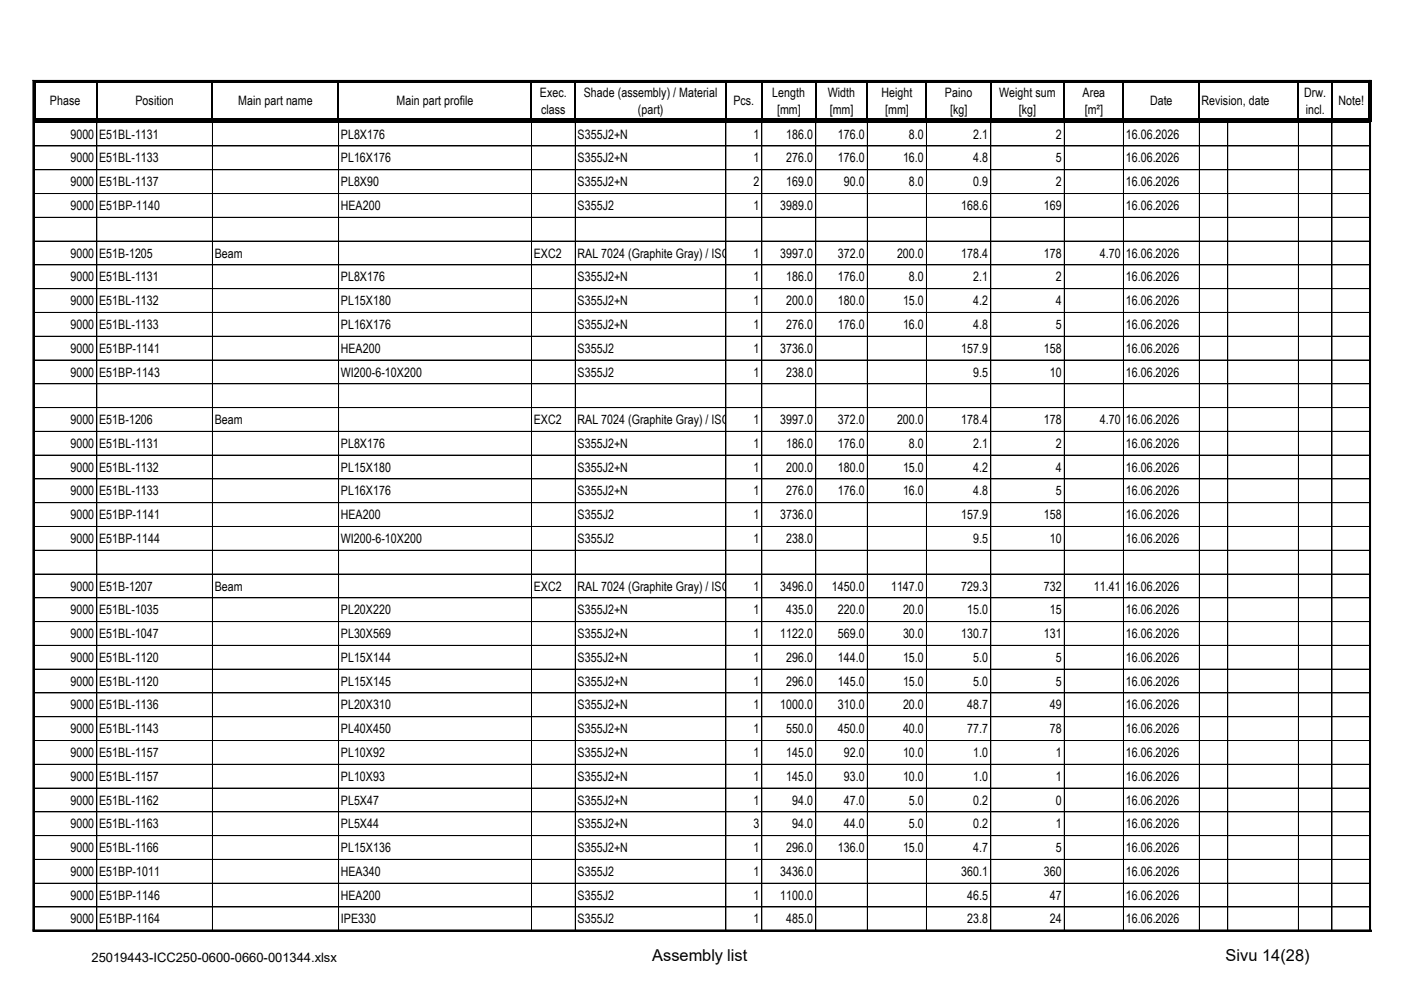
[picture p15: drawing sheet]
<svg xmlns="http://www.w3.org/2000/svg" width="297mm" height="210mm" viewBox="0 0 297 210" stroke-linecap="round" stroke-linejoin="round" font-family="sans-serif">
<defs><g id="words">
<g font-size="3.5">
<text x="138.2" y="203.6">Assembly list</text>
<text x="259.8" y="203.6">Sivu 14(28)</text>
</g>
<g font-size="2.8">
<text x="10.6" y="22.3">Phase</text>
<text x="28.7" y="22.3">Position</text>
<text x="50.5" y="22.3">Main part name</text>
<text x="84" y="22.3">Main part profile</text>
<text x="114.4" y="20.5">Exec.</text>
<text x="123.7" y="20.5">Shade (assembly) / Material</text>
<text x="155.4" y="22.3">Pcs.</text>
<text x="163.7" y="20.5">Length</text>
<text x="175.5" y="20.5">Width</text>
<text x="186.8" y="20.5">Height</text>
<text x="200.3" y="20.5">Paino</text>
<text x="211.8" y="20.5">Weight sum</text>
<text x="229.4" y="20.5">Area</text>
<text x="243.8" y="22.3">Date</text>
<text x="254.7" y="22.2">Revision, date</text>
<text x="276.4" y="20.5">Drw.</text>
<text x="283.7" y="22.3">Note!</text>
<text x="14.9" y="29.4">9000</text>
<text x="21" y="29.4">E51BL-1131</text>
<text x="72.2" y="29.4">PL8X176</text>
<text x="114.7" y="24.1">class</text>
<text x="122.4" y="29.4">S355J2+N</text>
<text x="135.2" y="24.1">(part)</text>
<text x="159.7" y="29.4">1</text>
<text x="164.7" y="24.1">[mm]</text>
<text x="166.6" y="29.4">186.0</text>
<text x="175.9" y="24.1">[mm]</text>
<text x="177.6" y="29.4">176.0</text>
<text x="187.6" y="24.1">[mm]</text>
<text x="192.7" y="29.4">8.0</text>
<text x="201.4" y="24.1">[kg]</text>
<text x="206.3" y="29.4">2.1</text>
<text x="215.9" y="24.1">[kg]</text>
<text x="223.8" y="29.4">2</text>
<text x="229.9" y="24.1">[m²]</text>
<text x="238.6" y="29.4">16.06.2026</text>
<text x="276.7" y="24.1">incl.</text>
<text x="14.9" y="34.4">9000</text>
<text x="21" y="34.4">E51BL-1133</text>
<text x="72.2" y="34.4">PL16X176</text>
<text x="122.4" y="34.4">S355J2+N</text>
<text x="159.7" y="34.4">1</text>
<text x="166.6" y="34.4">276.0</text>
<text x="177.6" y="34.4">176.0</text>
<text x="191.4" y="34.4">16.0</text>
<text x="206.3" y="34.4">4.8</text>
<text x="223.8" y="34.4">5</text>
<text x="238.6" y="34.4">16.06.2026</text>
<text x="14.9" y="39.5">9000</text>
<text x="21" y="39.5">E51BL-1137</text>
<text x="72.2" y="39.5">PL8X90</text>
<text x="122.4" y="39.5">S355J2+N</text>
<text x="159.7" y="39.5">2</text>
<text x="166.6" y="39.5">169.0</text>
<text x="178.9" y="39.5">90.0</text>
<text x="192.7" y="39.5">8.0</text>
<text x="206.3" y="39.5">0.9</text>
<text x="223.8" y="39.5">2</text>
<text x="238.6" y="39.5">16.06.2026</text>
<text x="14.9" y="44.5">9000</text>
<text x="21" y="44.5">E51BP-1140</text>
<text x="72.2" y="44.5">HEA200</text>
<text x="122.4" y="44.5">S355J2</text>
<text x="159.7" y="44.5">1</text>
<text x="165.4" y="44.5">3989.0</text>
<text x="203.7" y="44.5">168.6</text>
<text x="221.2" y="44.5">169</text>
<text x="238.6" y="44.5">16.06.2026</text>
<text x="14.9" y="54.6">9000</text>
<text x="14.9" y="59.6">9000</text>
<text x="21" y="54.6">E51B-1205</text>
<text x="21" y="59.6">E51BL-1131</text>
<text x="45.5" y="54.6">Beam</text>
<text x="72.2" y="59.6">PL8X176</text>
<text x="113.1" y="54.6">EXC2</text>
<text x="122.4" y="54.6">RAL 7024 (Graphite Gray) / ISO12944-5</text>
<text x="122.4" y="59.6">S355J2+N</text>
<text x="159.7" y="54.6">1</text>
<text x="159.7" y="59.6">1</text>
<text x="165.4" y="54.6">3997.0</text>
<text x="166.6" y="59.6">186.0</text>
<text x="177.6" y="54.6">372.0</text>
<text x="177.6" y="59.6">176.0</text>
<text x="190.1" y="54.6">200.0</text>
<text x="192.7" y="59.6">8.0</text>
<text x="203.7" y="54.6">178.4</text>
<text x="206.3" y="59.6">2.1</text>
<text x="221.2" y="54.6">178</text>
<text x="223.8" y="59.6">2</text>
<text x="233.1" y="54.6">4.70</text>
<text x="238.6" y="54.6">16.06.2026</text>
<text x="238.6" y="59.6">16.06.2026</text>
<text x="14.9" y="64.7">9000</text>
<text x="21" y="64.7">E51BL-1132</text>
<text x="72.2" y="64.7">PL15X180</text>
<text x="122.4" y="64.7">S355J2+N</text>
<text x="159.7" y="64.7">1</text>
<text x="166.6" y="64.7">200.0</text>
<text x="177.6" y="64.7">180.0</text>
<text x="191.4" y="64.7">15.0</text>
<text x="206.3" y="64.7">4.2</text>
<text x="223.8" y="64.7">4</text>
<text x="238.6" y="64.7">16.06.2026</text>
<text x="14.9" y="69.7">9000</text>
<text x="21" y="69.7">E51BL-1133</text>
<text x="72.2" y="69.7">PL16X176</text>
<text x="122.4" y="69.7">S355J2+N</text>
<text x="159.7" y="69.7">1</text>
<text x="166.6" y="69.7">276.0</text>
<text x="177.6" y="69.7">176.0</text>
<text x="191.4" y="69.7">16.0</text>
<text x="206.3" y="69.7">4.8</text>
<text x="223.8" y="69.7">5</text>
<text x="238.6" y="69.7">16.06.2026</text>
<text x="14.9" y="74.7">9000</text>
<text x="21" y="74.7">E51BP-1141</text>
<text x="72.2" y="74.7">HEA200</text>
<text x="122.4" y="74.7">S355J2</text>
<text x="159.7" y="74.7">1</text>
<text x="165.4" y="74.7">3736.0</text>
<text x="203.7" y="74.7">157.9</text>
<text x="221.2" y="74.7">158</text>
<text x="238.6" y="74.7">16.06.2026</text>
<text x="14.9" y="79.8">9000</text>
<text x="21" y="79.8">E51BP-1143</text>
<text x="72.2" y="79.8">WI200-6-10X200</text>
<text x="122.4" y="79.8">S355J2</text>
<text x="159.7" y="79.8">1</text>
<text x="166.6" y="79.8">238.0</text>
<text x="206.3" y="79.8">9.5</text>
<text x="222.5" y="79.8">10</text>
<text x="238.6" y="79.8">16.06.2026</text>
<text x="14.9" y="89.8">9000</text>
<text x="21" y="89.8">E51B-1206</text>
<text x="45.5" y="89.8">Beam</text>
<text x="113.1" y="89.8">EXC2</text>
<text x="122.4" y="89.8">RAL 7024 (Graphite Gray) / ISO12944-5</text>
<text x="159.7" y="89.8">1</text>
<text x="165.4" y="89.8">3997.0</text>
<text x="177.6" y="89.8">372.0</text>
<text x="190.1" y="89.8">200.0</text>
<text x="203.7" y="89.8">178.4</text>
<text x="221.2" y="89.8">178</text>
<text x="233.1" y="89.8">4.70</text>
<text x="238.6" y="89.8">16.06.2026</text>
<text x="14.9" y="94.9">9000</text>
<text x="21" y="94.9">E51BL-1131</text>
<text x="72.2" y="94.9">PL8X176</text>
<text x="122.4" y="94.9">S355J2+N</text>
<text x="159.7" y="94.9">1</text>
<text x="166.6" y="94.9">186.0</text>
<text x="177.6" y="94.9">176.0</text>
<text x="192.7" y="94.9">8.0</text>
<text x="206.3" y="94.9">2.1</text>
<text x="223.8" y="94.9">2</text>
<text x="238.6" y="94.9">16.06.2026</text>
<text x="14.9" y="99.9">9000</text>
<text x="21" y="99.9">E51BL-1132</text>
<text x="72.2" y="99.9">PL15X180</text>
<text x="122.4" y="99.9">S355J2+N</text>
<text x="159.7" y="99.9">1</text>
<text x="166.6" y="99.9">200.0</text>
<text x="177.6" y="99.9">180.0</text>
<text x="191.4" y="99.9">15.0</text>
<text x="206.3" y="99.9">4.2</text>
<text x="223.8" y="99.9">4</text>
<text x="238.6" y="99.9">16.06.2026</text>
<text x="14.9" y="105">9000</text>
<text x="21" y="105">E51BL-1133</text>
<text x="72.2" y="105">PL16X176</text>
<text x="122.4" y="105">S355J2+N</text>
<text x="159.7" y="105">1</text>
<text x="166.6" y="105">276.0</text>
<text x="177.6" y="105">176.0</text>
<text x="191.4" y="105">16.0</text>
<text x="206.3" y="105">4.8</text>
<text x="223.8" y="105">5</text>
<text x="238.6" y="105">16.06.2026</text>
<text x="14.9" y="110">9000</text>
<text x="21" y="110">E51BP-1141</text>
<text x="72.2" y="110">HEA200</text>
<text x="122.4" y="110">S355J2</text>
<text x="159.7" y="110">1</text>
<text x="165.4" y="110">3736.0</text>
<text x="203.7" y="110">157.9</text>
<text x="221.2" y="110">158</text>
<text x="238.6" y="110">16.06.2026</text>
<text x="14.9" y="115">9000</text>
<text x="21" y="115">E51BP-1144</text>
<text x="72.2" y="115">WI200-6-10X200</text>
<text x="122.4" y="115">S355J2</text>
<text x="159.7" y="115">1</text>
<text x="166.6" y="115">238.0</text>
<text x="206.3" y="115">9.5</text>
<text x="222.5" y="115">10</text>
<text x="238.6" y="115">16.06.2026</text>
<text x="14.9" y="125.1">9000</text>
<text x="21" y="125.1">E51B-1207</text>
<text x="45.5" y="125.1">Beam</text>
<text x="113.1" y="125.1">EXC2</text>
<text x="122.4" y="125.1">RAL 7024 (Graphite Gray) / ISO12944-5</text>
<text x="159.7" y="125.1">1</text>
<text x="165.4" y="125.1">3496.0</text>
<text x="176.3" y="125.1">1450.0</text>
<text x="188.8" y="125.1">1147.0</text>
<text x="203.7" y="125.1">729.3</text>
<text x="221.2" y="125.1">732</text>
<text x="231.9" y="125.1">11.41</text>
<text x="238.6" y="125.1">16.06.2026</text>
<text x="14.9" y="130.2">9000</text>
<text x="21" y="130.2">E51BL-1035</text>
<text x="72.2" y="130.2">PL20X220</text>
<text x="122.4" y="130.2">S355J2+N</text>
<text x="159.7" y="130.2">1</text>
<text x="166.6" y="130.2">435.0</text>
<text x="177.6" y="130.2">220.0</text>
<text x="191.4" y="130.2">20.0</text>
<text x="205" y="130.2">15.0</text>
<text x="222.5" y="130.2">15</text>
<text x="238.6" y="130.2">16.06.2026</text>
<text x="14.9" y="135.2">9000</text>
<text x="21" y="135.2">E51BL-1047</text>
<text x="72.2" y="135.2">PL30X569</text>
<text x="122.4" y="135.2">S355J2+N</text>
<text x="159.7" y="135.2">1</text>
<text x="165.4" y="135.2">1122.0</text>
<text x="177.6" y="135.2">569.0</text>
<text x="191.4" y="135.2">30.0</text>
<text x="203.7" y="135.2">130.7</text>
<text x="221.2" y="135.2">131</text>
<text x="238.6" y="135.2">16.06.2026</text>
<text x="14.9" y="140.2">9000</text>
<text x="21" y="140.2">E51BL-1120</text>
<text x="72.2" y="140.2">PL15X144</text>
<text x="122.4" y="140.2">S355J2+N</text>
<text x="159.7" y="140.2">1</text>
<text x="166.6" y="140.2">296.0</text>
<text x="177.6" y="140.2">144.0</text>
<text x="191.4" y="140.2">15.0</text>
<text x="206.3" y="140.2">5.0</text>
<text x="223.8" y="140.2">5</text>
<text x="238.6" y="140.2">16.06.2026</text>
<text x="14.9" y="145.3">9000</text>
<text x="21" y="145.3">E51BL-1120</text>
<text x="72.2" y="145.3">PL15X145</text>
<text x="122.4" y="145.3">S355J2+N</text>
<text x="159.7" y="145.3">1</text>
<text x="166.6" y="145.3">296.0</text>
<text x="177.6" y="145.3">145.0</text>
<text x="191.4" y="145.3">15.0</text>
<text x="206.3" y="145.3">5.0</text>
<text x="223.8" y="145.3">5</text>
<text x="238.6" y="145.3">16.06.2026</text>
<text x="14.9" y="150.3">9000</text>
<text x="14.9" y="155.4">9000</text>
<text x="21" y="150.3">E51BL-1136</text>
<text x="21" y="155.4">E51BL-1143</text>
<text x="72.2" y="150.3">PL20X310</text>
<text x="72.2" y="155.4">PL40X450</text>
<text x="122.4" y="150.3">S355J2+N</text>
<text x="122.4" y="155.4">S355J2+N</text>
<text x="159.7" y="150.3">1</text>
<text x="159.7" y="155.4">1</text>
<text x="165.4" y="150.3">1000.0</text>
<text x="166.6" y="155.4">550.0</text>
<text x="177.6" y="150.3">310.0</text>
<text x="177.6" y="155.4">450.0</text>
<text x="191.4" y="150.3">20.0</text>
<text x="191.4" y="155.4">40.0</text>
<text x="205" y="150.3">48.7</text>
<text x="205" y="155.4">77.7</text>
<text x="222.5" y="150.3">49</text>
<text x="222.5" y="155.4">78</text>
<text x="238.6" y="150.3">16.06.2026</text>
<text x="238.6" y="155.4">16.06.2026</text>
<text x="14.9" y="160.4">9000</text>
<text x="21" y="160.4">E51BL-1157</text>
<text x="72.2" y="160.4">PL10X92</text>
<text x="122.4" y="160.4">S355J2+N</text>
<text x="159.7" y="160.4">1</text>
<text x="166.6" y="160.4">145.0</text>
<text x="178.9" y="160.4">92.0</text>
<text x="191.4" y="160.4">10.0</text>
<text x="206.3" y="160.4">1.0</text>
<text x="223.8" y="160.4">1</text>
<text x="238.6" y="160.4">16.06.2026</text>
<text x="14.9" y="165.4">9000</text>
<text x="21" y="165.4">E51BL-1157</text>
<text x="72.2" y="165.4">PL10X93</text>
<text x="122.4" y="165.4">S355J2+N</text>
<text x="159.7" y="165.4">1</text>
<text x="166.6" y="165.4">145.0</text>
<text x="178.9" y="165.4">93.0</text>
<text x="191.4" y="165.4">10.0</text>
<text x="206.3" y="165.4">1.0</text>
<text x="223.8" y="165.4">1</text>
<text x="238.6" y="165.4">16.06.2026</text>
<text x="14.9" y="170.5">9000</text>
<text x="21" y="170.5">E51BL-1162</text>
<text x="72.2" y="170.5">PL5X47</text>
<text x="122.4" y="170.5">S355J2+N</text>
<text x="159.7" y="170.5">1</text>
<text x="167.9" y="170.5">94.0</text>
<text x="178.9" y="170.5">47.0</text>
<text x="192.7" y="170.5">5.0</text>
<text x="206.3" y="170.5">0.2</text>
<text x="223.8" y="170.5">0</text>
<text x="238.6" y="170.5">16.06.2026</text>
<text x="14.9" y="175.5">9000</text>
<text x="21" y="175.5">E51BL-1163</text>
<text x="72.2" y="175.5">PL5X44</text>
<text x="122.4" y="175.5">S355J2+N</text>
<text x="159.7" y="175.5">3</text>
<text x="167.9" y="175.5">94.0</text>
<text x="178.9" y="175.5">44.0</text>
<text x="192.7" y="175.5">5.0</text>
<text x="206.3" y="175.5">0.2</text>
<text x="223.8" y="175.5">1</text>
<text x="238.6" y="175.5">16.06.2026</text>
<text x="14.9" y="180.5">9000</text>
<text x="14.9" y="185.6">9000</text>
<text x="21" y="180.5">E51BL-1166</text>
<text x="21" y="185.6">E51BP-1011</text>
<text x="72.2" y="180.5">PL15X136</text>
<text x="72.2" y="185.6">HEA340</text>
<text x="122.4" y="180.5">S355J2+N</text>
<text x="122.4" y="185.6">S355J2</text>
<text x="159.7" y="180.5">1</text>
<text x="159.7" y="185.6">1</text>
<text x="165.4" y="185.6">3436.0</text>
<text x="166.6" y="180.5">296.0</text>
<text x="177.6" y="180.5">136.0</text>
<text x="191.4" y="180.5">15.0</text>
<text x="203.7" y="185.6">360.1</text>
<text x="206.3" y="180.5">4.7</text>
<text x="221.2" y="185.6">360</text>
<text x="223.8" y="180.5">5</text>
<text x="238.6" y="180.5">16.06.2026</text>
<text x="238.6" y="185.6">16.06.2026</text>
<text x="14.9" y="190.6">9000</text>
<text x="21" y="190.6">E51BP-1146</text>
<text x="72.2" y="190.6">HEA200</text>
<text x="122.4" y="190.6">S355J2</text>
<text x="159.7" y="190.6">1</text>
<text x="165.4" y="190.6">1100.0</text>
<text x="205" y="190.6">46.5</text>
<text x="222.5" y="190.6">47</text>
<text x="238.6" y="190.6">16.06.2026</text>
<text x="14.9" y="195.7">9000</text>
<text x="21" y="195.7">E51BP-1164</text>
<text x="72.2" y="195.7">IPE330</text>
<text x="122.4" y="195.7">S355J2</text>
<text x="159.7" y="195.7">1</text>
<text x="166.6" y="195.7">485.0</text>
<text x="205" y="195.7">23.8</text>
<text x="222.5" y="195.7">24</text>
<text x="238.6" y="195.7">16.06.2026</text>
<text x="19.4" y="203.8">25019443-ICC250-0600-0660-001344.xlsx</text>
</g>
</g></defs>
<path d="M7.3 17.3v8.6M7.5 17.4h283.2" fill="none" stroke="#000" stroke-width=".22"/>
<g fill="none" stroke="#000" stroke-width=".34">
<path d="M7 17.2h283.6M7.1 17v180.4M20.5 17.5v7.7M45 17.5v7.7M71.7 17.5v7.7M112.6 17.5v7.7M121.9 17.5v7.7M153.8 17.5v7.7M161.4 17.5v7.7M172.9 17.5v7.7M183.8 17.5v7.7M196.3 17.5v7.7"/>
<path d="M210 17.5v7.7M225.5 17.5v7.7M238.1 17.5v7.7M254.2 17.5v7.7M275.2 17.5v7.7M282.3 17.5v7.7M290.4 17v180.4M7 197.2h283.6"/>
</g>
<g fill="#000">
<path d="M7.5 25.2h283.2v.7h-283.2z" fill-rule="evenodd"/>
<path d="M20.5 25.9v.1z" fill-rule="evenodd"/>
<path d="M45 25.9v.1z" fill-rule="evenodd"/>
<path d="M71.7 25.9l.1 .1z" fill-rule="evenodd"/>
<path d="M112.6 25.9l.1 .1z" fill-rule="evenodd"/>
<path d="M121.9 25.9v.1z" fill-rule="evenodd"/>
<path d="M153.8 25.9l.1 .1z" fill-rule="evenodd"/>
<path d="M161.4 25.9l.1 .1z" fill-rule="evenodd"/>
<path d="M172.9 25.9v.1z" fill-rule="evenodd"/>
<path d="M183.8 25.9v.1z" fill-rule="evenodd"/>
<path d="M196.3 25.9l.1 .1z" fill-rule="evenodd"/>
<path d="M210 25.9v.1z" fill-rule="evenodd"/>
<path d="M225.5 25.9l.1 .1z" fill-rule="evenodd"/>
<path d="M238.1 25.9v.1z" fill-rule="evenodd"/>
<path d="M254.2 25.9v.1z" fill-rule="evenodd"/>
<path d="M260.2 25.9v.1z" fill-rule="evenodd"/>
<path d="M275.2 25.9v.1z" fill-rule="evenodd"/>
<path d="M282.3 25.9v.1z" fill-rule="evenodd"/>
<path d="M290.1 17.5h.6v8.4h-.6z" fill-rule="evenodd"/>
<path d="M290.4 25.9l.1 .1z" fill-rule="evenodd"/>
</g>
<g fill="none" stroke="#000" stroke-width=".21">
<path d="M290.3 17v180.3M290.6 17h-283.6v180.3M7.2 30.9h283.3M7.2 36h283.3M20.5 25.9v171.3M45 25.9v171.3M71.8 25.9v171.3M112.6 25.9v171.3M121.9 25.9v171.3M153.8 25.9v171.3M161.5 25.9v171.3M172.9 25.9v171.3"/>
<path d="M183.8 25.9v171.3M196.4 25.9v171.3M210 25.9v171.3M225.6 25.9v171.3M238.1 25.9v171.3M254.2 25.9v171.3M260.2 25.9v171.3M275.2 25.9v171.3M282.3 25.9v171.3M290.5 25.9v171.3h-283.3M7.2 41h283.3M7.2 46h283.3"/>
<path d="M7.2 56.1h283.3M290.5 51.1h-283.3M7.2 61.2h283.3M7.2 66.2h283.3M7.2 71.2h283.3M290.5 76.3h-283.3M7.2 81.3h283.3M7.2 86.4h283.3M7.2 91.4h283.3M7.2 96.4h283.3M7.2 101.5h283.3M7.2 111.6h283.3"/>
<path d="M7.2 116.6h283.3M290.5 106.5h-283.3M7.2 121.6h283.3M7.2 126.7h283.3M7.2 131.7h283.3M7.2 136.7h283.3M7.2 141.8h283.3M7.2 146.8h283.3M7.2 156.9h283.3M290.5 151.9h-283.3M7.2 161.9h283.3M290.5 167h-283.3"/>
<path d="M290.5 172h-283.3M290.5 177.1h-283.3M7 197h283.6M290.5 182.1h-283.3M290.5 187.1h-283.3M290.5 192.2h-283.3"/>
</g>
<use href="#words"/>
</svg>
